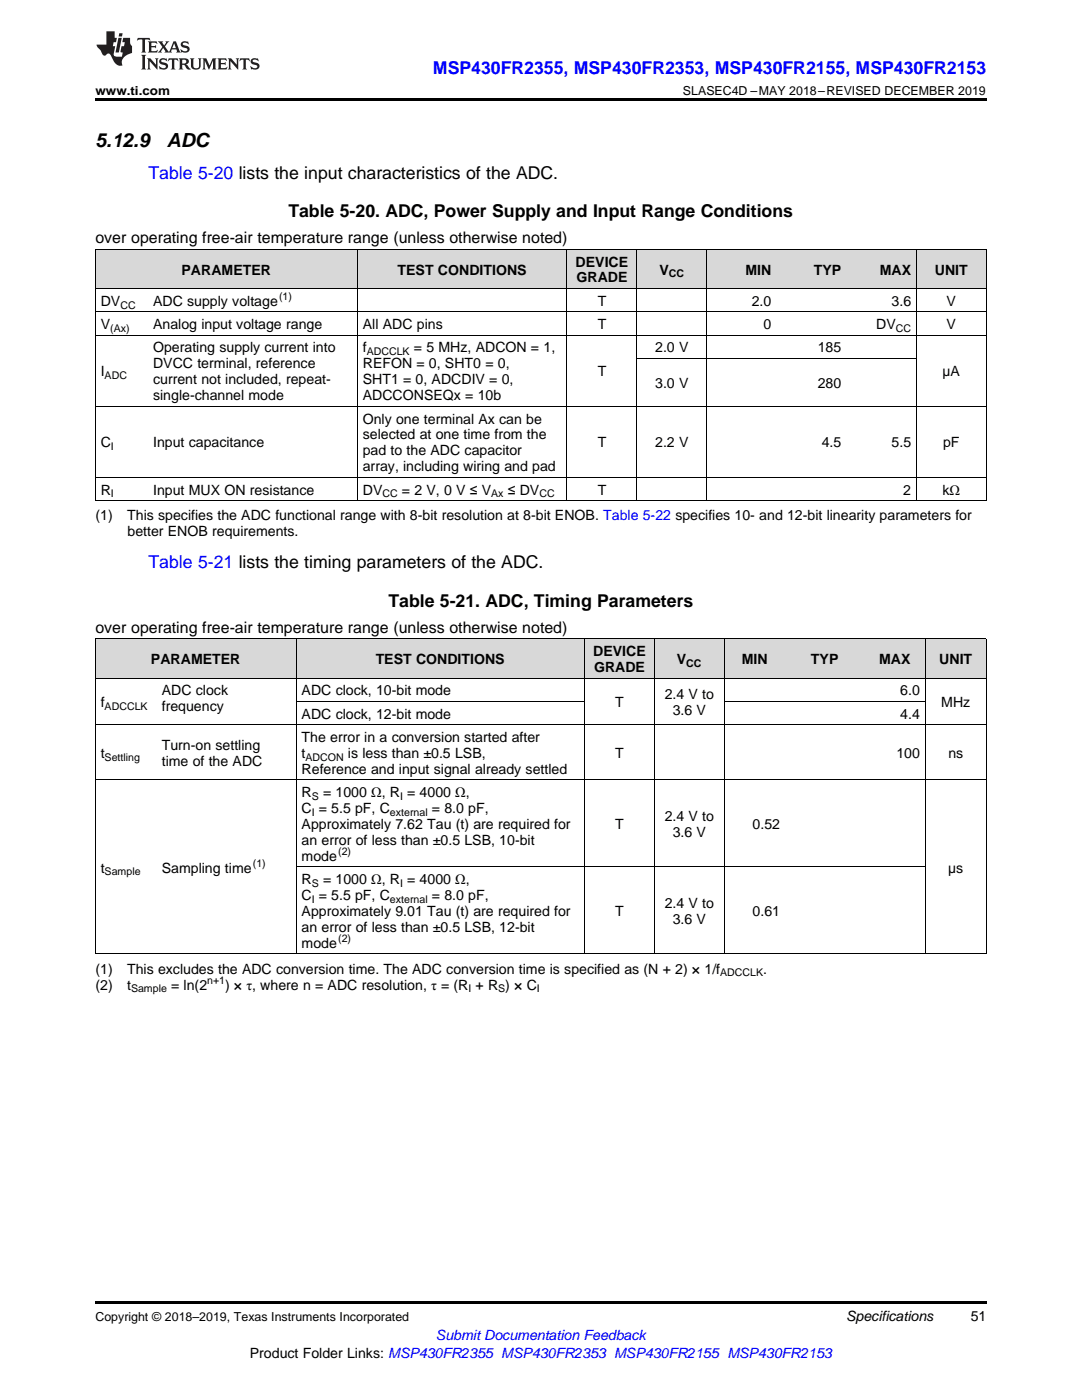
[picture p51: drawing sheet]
<svg xmlns="http://www.w3.org/2000/svg" width="216mm" height="279mm" viewBox="0 0 216 279" stroke-linecap="round" stroke-linejoin="round" font-family="sans-serif">
<defs><g id="words">
<g font-size="3.9">
<text x="19" y="29.3">5.12.9</text>
<text x="33.3" y="29.3">ADC</text>
</g>
<g font-size="3.5" fill="#00f">
<text x="86.4" y="14.8">MSP430FR2355, MSP430FR2353, MSP430FR2155, MSP430FR2153</text>
<text x="29.6" y="35.6">Table 5-20 lists the input characteristics of the ADC.</text>
<text x="29.6" y="113.4">Table 5-21 lists the timing parameters of the ADC.</text>
</g>
<g font-size="3.5">
<text x="57.5" y="43.4">Table 5-20. ADC, Power Supply and Input Range Conditions</text>
<text x="77.5" y="121.1">Table 5-21. ADC, Timing Parameters</text>
</g>
<g font-size="3.2">
<text x="19" y="48.5">over operating free-air temperature range (unless otherwise noted)</text>
<text x="19" y="126.3">over operating free-air temperature range (unless otherwise noted)</text>
</g>
<g font-size="2.8">
<text x="114.9" y="53.2">DEVICE</text>
<text x="36.2" y="54.8">PARAMETER</text>
<text x="79.3" y="54.8">TEST CONDITIONS</text>
<text x="115" y="56.4">GRADE</text>
<text x="131.6" y="54.8">V</text>
<text x="148.7" y="54.8">MIN</text>
<text x="162.4" y="54.8">TYP</text>
<text x="175.5" y="54.8">MAX</text>
<text x="186.5" y="54.8">UNIT</text>
<text x="20.1" y="61">DV</text>
<text x="20.1" y="65.7">V</text>
<text x="30.6" y="61">ADC supply voltage</text>
<text x="30.6" y="65.7">Analog input voltage range</text>
<text x="72.4" y="65.7">All ADC pins</text>
<text x="119.3" y="61">T</text>
<text x="119.3" y="65.7">T</text>
<text x="150" y="61">2.0</text>
<text x="152.3" y="65.7">0</text>
<text x="174.8" y="65.7">DV</text>
<text x="177.9" y="61">3.6</text>
<text x="188.9" y="61">V</text>
<text x="188.9" y="65.7">V</text>
<text x="30.6" y="70.3">Operating supply current into</text>
<text x="72.4" y="70.3">f</text>
<text x="82.6" y="70.3">= 5 MHz, ADCON = 1,</text>
<text x="130.7" y="70.3">2.0 V</text>
<text x="163.2" y="70.3">185</text>
<text x="20.1" y="75.1">I</text>
<text x="30.6" y="73.5">DVCC terminal, reference</text>
<text x="30.6" y="76.7">current not included, repeat-</text>
<text x="72.4" y="73.5">REFON = 0, SHT0 = 0,</text>
<text x="72.4" y="76.7">SHT1 = 0, ADCDIV = 0,</text>
<text x="119.3" y="75.1">T</text>
<text x="130.7" y="77.4">3.0 V</text>
<text x="163.2" y="77.4">280</text>
<text x="188.1" y="75.1">µA</text>
<text x="30.6" y="79.9">single-channel mode</text>
<text x="72.4" y="79.9">ADCCONSEQx = 10b</text>
<text x="20.1" y="89.3">C</text>
<text x="30.6" y="89.3">Input capacitance</text>
<text x="72.4" y="84.5">Only one terminal Ax can be</text>
<text x="72.4" y="87.7">selected at one time from the</text>
<text x="119.3" y="89.3">T</text>
<text x="130.7" y="89.3">2.2 V</text>
<text x="164" y="89.3">4.5</text>
<text x="177.9" y="89.3">5.5</text>
<text x="188.2" y="89.3">pF</text>
<text x="72.4" y="90.9">pad to the ADC capacitor</text>
<text x="72.4" y="94.1">array, including wiring and pad</text>
<text x="20.1" y="98.7">R</text>
<text x="30.6" y="98.7">Input MUX ON resistance</text>
<text x="72.4" y="98.7">DV</text>
<text x="80.2" y="98.7">= 2 V, 0 V ≤ V</text>
<text x="101.3" y="98.7">≤ DV</text>
<text x="119.3" y="98.7">T</text>
<text x="180.2" y="98.7">2</text>
<text x="188.1" y="98.7">kΩ</text>
<text x="19" y="103.9">(1)</text>
<text x="25.4" y="103.9">This specifies the ADC functional range with 8-bit resolution at 8-bit ENOB. Table 5-22 specifies 10- and 12-bit linearity parameters for</text>
<text x="25.4" y="107">better ENOB requirements.</text>
<text x="118.4" y="131">DEVICE</text>
<text x="30.1" y="132.5">PARAMETER</text>
<text x="75" y="132.5">TEST CONDITIONS</text>
<text x="118.5" y="134.1">GRADE</text>
<text x="135.1" y="132.5">V</text>
<text x="148" y="132.5">MIN</text>
<text x="161.8" y="132.5">TYP</text>
<text x="175.4" y="132.5">MAX</text>
<text x="187.4" y="132.5">UNIT</text>
<text x="20.1" y="141.1">f</text>
<text x="32.3" y="138.8">ADC clock</text>
<text x="32.3" y="142">frequency</text>
<text x="60.2" y="138.8">ADC clock, 10-bit mode</text>
<text x="60.2" y="143.4">ADC clock, 12-bit mode</text>
<text x="122.8" y="141.1">T</text>
<text x="132.6" y="139.5">2.4 V to</text>
<text x="134.2" y="142.7">3.6 V</text>
<text x="179.6" y="138.8">6.0</text>
<text x="179.6" y="143.4">4.4</text>
<text x="187.8" y="141.1">MHz</text>
<text x="32.3" y="149.7">Turn-on settling</text>
<text x="60.2" y="148.1">The error in a conversion started after</text>
<text x="20.1" y="151.3">t</text>
<text x="32.3" y="152.9">time of the ADC</text>
<text x="60.2" y="151.3">t</text>
<text x="60.2" y="154.4">Reference and input signal already settled</text>
<text x="69.4" y="151.3">is less than ±0.5 LSB,</text>
<text x="122.8" y="151.3">T</text>
<text x="178.9" y="151.3">100</text>
<text x="189.2" y="151.3">ns</text>
<text x="60.2" y="159.1">R</text>
<text x="64.5" y="159.1">= 1000 Ω, R = 4000 Ω,</text>
<text x="60.2" y="162.3">C = 5.5 pF, C</text>
<text x="60.2" y="165.5">Approximately 7.62 Tau (t) are required for</text>
<text x="86.2" y="162.3">= 8.0 pF,</text>
<text x="122.8" y="165.5">T</text>
<text x="132.6" y="163.9">2.4 V to</text>
<text x="134.2" y="167">3.6 V</text>
<text x="150.2" y="165.5">0.52</text>
<text x="60.2" y="168.6">an error of less than ±0.5 LSB, 10-bit</text>
<text x="60.2" y="171.8">mode</text>
<text x="20.1" y="174.1">t</text>
<text x="32.3" y="174.1">Sampling time</text>
<text x="60.2" y="176.5">R</text>
<text x="60.2" y="179.6">C = 5.5 pF, C</text>
<text x="64.5" y="176.5">= 1000 Ω, R = 4000 Ω,</text>
<text x="86.2" y="179.6">= 8.0 pF,</text>
<text x="189.2" y="174.1">µs</text>
<text x="60.2" y="182.8">Approximately 9.01 Tau (t) are required for</text>
<text x="60.2" y="186">an error of less than ±0.5 LSB, 12-bit</text>
<text x="122.8" y="182.8">T</text>
<text x="132.6" y="181.2">2.4 V to</text>
<text x="134.2" y="184.4">3.6 V</text>
<text x="150.2" y="182.8">0.61</text>
<text x="60.2" y="189.2">mode</text>
<text x="19" y="194.3">(1)</text>
<text x="19" y="197.5">(2)</text>
<text x="25.4" y="194.3">This excludes the ADC conversion time. The ADC conversion time is specified as (N + 2) × 1/f</text>
<text x="25.4" y="197.5">t</text>
<text x="34.1" y="197.5">= ln(2</text>
<text x="44.9" y="197.5">) × τ, where n = ADC resolution, τ = (R + R ) × C</text>
<text x="152.3" y="194.3">.</text>
<text x="168.8" y="263.6">Specifications</text>
<text x="193.7" y="263.6">51</text>
<text x="49.8" y="270.9">Product Folder Links: MSP430FR2355 MSP430FR2353 MSP430FR2155 MSP430FR2153</text>
</g>
<text font-size="2.8" fill="#00f" x="87" y="267.4">Submit Documentation Feedback</text>
<g font-size="2.5">
<text x="19" y="19">www.ti.com</text>
<text x="136.3" y="19">SLASEC4D –MAY 2018–REVISED DECEMBER 2019</text>
<text x="19" y="263.6">Copyright © 2018–2019, Texas Instruments Incorporated</text>
</g>
<g font-size="2.1">
<text x="55.7" y="59.9">(1)</text>
<text x="133.5" y="55.4">CC</text>
<text x="24" y="61.6">CC</text>
<text x="22" y="66.3">(Ax)</text>
<text x="73.2" y="70.9">ADCCLK</text>
<text x="178.8" y="66.3">CC</text>
<text x="20.9" y="75.7">ADC</text>
<text x="22.1" y="89.9">I</text>
<text x="22.1" y="99.3">I</text>
<text x="76.3" y="99.3">CC</text>
<text x="98" y="99.3">Ax</text>
<text x="107.6" y="99.3">CC</text>
<text x="136.9" y="133.1">CC</text>
<text x="20.9" y="141.7">ADCCLK</text>
<text x="20.9" y="151.8">Settling</text>
<text x="61" y="151.8">ADCON</text>
<text x="62.2" y="159.7">S</text>
<text x="79.8" y="159.7">I</text>
<text x="62.2" y="162.8">I</text>
<text x="77.8" y="162.8">external</text>
<text x="50.5" y="173">(1)</text>
<text x="67.5" y="170.7">(2)</text>
<text x="20.9" y="174.7">Sample</text>
<text x="62.2" y="177">S</text>
<text x="79.8" y="177">I</text>
<text x="62.2" y="180.2">I</text>
<text x="77.8" y="180.2">external</text>
<text x="67.5" y="188">(2)</text>
<text x="41.3" y="196.4">n+1</text>
<text x="143.7" y="194.9">ADCCLK</text>
<text x="26.1" y="198">Sample</text>
<text x="93.5" y="198">I</text>
<text x="99.4" y="198">S</text>
<text x="107.1" y="198">I</text>
</g>
</g></defs>
<g fill="#d8d8d8">
<path d="M19 127.6h12.2v7.8h-12.2z"/>
<path d="M31.2 127.6h27.9v7.8h-27.9z"/>
<path d="M59.1 127.6h57.6v7.8h-57.6z"/>
<path d="M116.7 127.6h13.9v7.8h-13.9z"/>
<path d="M130.6 127.6h13.9v7.8h-13.9z"/>
<path d="M144.5 127.6h12.2v7.8h-12.2z"/>
<path d="M156.7 127.6h15.7v7.8h-15.7z"/>
<path d="M172.4 127.6h12.2v7.8h-12.2z"/>
<path d="M184.6 127.6h12.2v7.8h-12.2z"/>
<path d="M19 49.8h10.5v7.8h-10.5z"/>
<path d="M29.5 49.8h41.8v7.8h-41.8z"/>
<path d="M71.3 49.8h41.9v7.8h-41.9z"/>
<path d="M113.2 49.8h13.9v7.8h-13.9z"/>
<path d="M127.1 49.8h13.9v7.8h-13.9z"/>
<path d="M141 49.8h14v7.8h-14z"/>
<path d="M155 49.8h13.9v7.8h-13.9z"/>
<path d="M168.9 49.8h14v7.8h-14z"/>
<path d="M182.9 49.8h13.9v7.8h-13.9z"/>
</g>
<path d="M19 19.5h177.8v.5h-177.8zM19 259.7h177.8v.5h-177.8z" fill="#000"/>
<g fill="none" stroke="#000" stroke-width=".2">
<path d="M19 57.6h177.8M19 49.8h177.8M19.1 49.8v50.2M71.3 49.8v50.2M113.1 49.8v50.2M127.1 49.8v50.2M141 49.8v50.2M182.8 49.8v50.2M196.8 49.8v50.2M19 66.9h177.8M19 62.2h177.8M127.1 71.6h55.8"/>
<path d="M19 99.9h177.8M19 95.3h177.8M19 81.1h177.8M19 135.3h177.8M19 127.5h177.8M19.1 127.6v62.8M59.1 127.6v62.8M59.1 140h57.5M116.6 127.6v62.8M130.5 127.6v62.8M144.5 127.6v62.8M144.5 140h40.1"/>
<path d="M184.6 127.6v62.8M196.8 127.6v62.8M19 155.7h177.8M19 144.7h177.8M59.1 173h125.5M19 190.4h177.8"/>
</g>
<g fill="#231f20">
<path d="M27.5 7.6l-.1 .5 .4-.2h.6v.1v2.1l-.2 .4h1l-.3-.4v-2.1l.1-.1h.5l.5 .2-.2-.5zM29.5 8.3l.2 .3v1.5l-.2 .4h1.8l.2-.6a1.04 1.04 0 0 1-1.3 .2v-.7h.6l.3 .2v-.6l-.3 .2h-.6v-.6l.8-.1 .4 .3-.2-.5zM31.5 8.3l.9 1.1-.9 1.1h.8l-.2-.2 .5-.7 .4 .7-.2 .2h1.5l-.1-.2 .1-.4h.9l.1 .4-.2 .2h1l-.3-.3-.7-1.9h-.5l-.9 2-.8-1 .9-1h-.8l.1 .3-.3 .5-.4-.6 .2-.2zM34.7 8.6l.4 1h-.7zM36.3 8.4a.63 .63 0 0 0-.2 .7 .63 .63 0 0 0 .6 .4l.6 .2 .1 .2a.75 .75 0 0 1-.7 .4 .75 .75 0 0 1-.6-.5l.1 .7 .1-.1a1.11 1.11 0 0 0 1.5-.6 1.13 1.13 0 0 0-1.2-.8l-.1-.4a1.04 1.04 0 0 1 1.2 .2l-.2-.5-.1 .1-.5-.2zM28.2 10.9l.2 .4v2.2l-.2 .4h1l-.3-.4v-2.2l.3-.4zM29.3 11.6l.3 .4v1.5l-.3 .4h.8l-.2-.4v-1.3l1.5 1.7v-1.9l.2-.4h-.7l.2 .4v.9l-1.1-1.3zM32 11.8a.62 .62 0 0 0-.2 .7 .62 .62 0 0 0 .6 .4l.6 .1 .1 .3a.76 .76 0 0 1-.7 .3 .76 .76 0 0 1-.6-.4l.1 .7 .1-.1a1.11 1.11 0 0 0 1.5-.6 1.13 1.13 0 0 0-1.2-.8l-.1-.4a1.04 1.04 0 0 1 1.2 .2l-.2-.6-.1 .1-.5-.1zM33.7 11.6l-.2 .6a.61 .61 0 0 1 .8-.3v1.6l-.2 .4h.9l-.2-.4v-1.6a.63 .63 0 0 1 .8 .3l-.2-.6zM35.6 11.6l.3 .4v1.5l-.3 .4h1l-.2-.2v-.8l.5 .2a.76 .76 0 0 0 1.2 .7l-1-1a.58 .58 0 0 0 .6-.5 .58 .58 0 0 0-.5-.6zM36.4 11.9h.1a.45 .45 0 0 1 .5 .1 .45 .45 0 0 1 .1 .5l-.7 .2zM37.9 11.6l.2 .2a2.17 2.17 0 0 0 .3 1.9 .99 .99 0 0 0 1.6-.6v-1.1l.2-.4h-.7l.2 .2a1.92 1.92 0 0 1-.2 1.8 .6 .6 0 0 1-.9-.5v-1.1l.2-.4zM40.4 11.6l.2 .4v1.5l-.2 .4h.7l-.2-.4v-1.4l.8 1.8 .8-1.8v1.4l-.2 .4h.9l-.2-.4v-1.5l.2-.4h-.8l-.6 1.5-.6-1.5zM43.4 11.6l.2 .4v1.5l-.2 .4h1.8l.2-.6a1.04 1.04 0 0 1-1.3 .1v-.6h.5l.4 .2v-.6l-.4 .2h-.5v-.7h.8l.3 .3-.1-.6zM45.5 11.6l.2 .4v1.5l-.2 .4h.7l-.2-.4v-1.3l1.5 1.7v-1.9l.2-.4h-.7l.2 .4v.9l-1.1-1.3zM47.9 11.6l-.1 .6a.61 .61 0 0 1 .8-.3v1.6l-.3 .4h1l-.3-.4 .1-1.6a.63 .63 0 0 1 .7 .3l-.1-.6zM50.2 11.8a.62 .62 0 0 0-.2 .7 .62 .62 0 0 0 .6 .4l.6 .1 .2 .3a.76 .76 0 0 1-.8 .3 .76 .76 0 0 1-.6-.4l.1 .7 .2-.1a1.11 1.11 0 0 0 1.5-.6 1.13 1.13 0 0 0-1.3-.8l-.1-.4a1.04 1.04 0 0 1 1.2 .2l-.1-.6-.2 .1-.5-.1z"/>
<path d="M21.2 6.3v2.6h-1.9l.1 .4 .7 .9a.91 .91 0 0 0 1 .8 .56 .56 0 0 1 .5-.3 .56 .56 0 0 1 .5 .3l.4 .8a1.53 1.53 0 0 0 1.9 1.2 1.54 1.54 0 0 1 1-2.1l.9-.3v-1.4a1.52 1.52 0 0 1-.3-1.6h-1.4l-.2 .8h.5l-.2 .8h-.4l-.2 1v.2l.4 .1-.2 .8a1.93 1.93 0 0 1-1.6-.3l.3-1.8h-.5l.2-.8h.4l.2-.8h-.4v-1.3zM23.6 7.6l-.6 2.9h.7l.6-2.9zM23.8 6.6l-.1 .7h.6l.2-.7z"/>
</g>
<use href="#words"/>
</svg>
